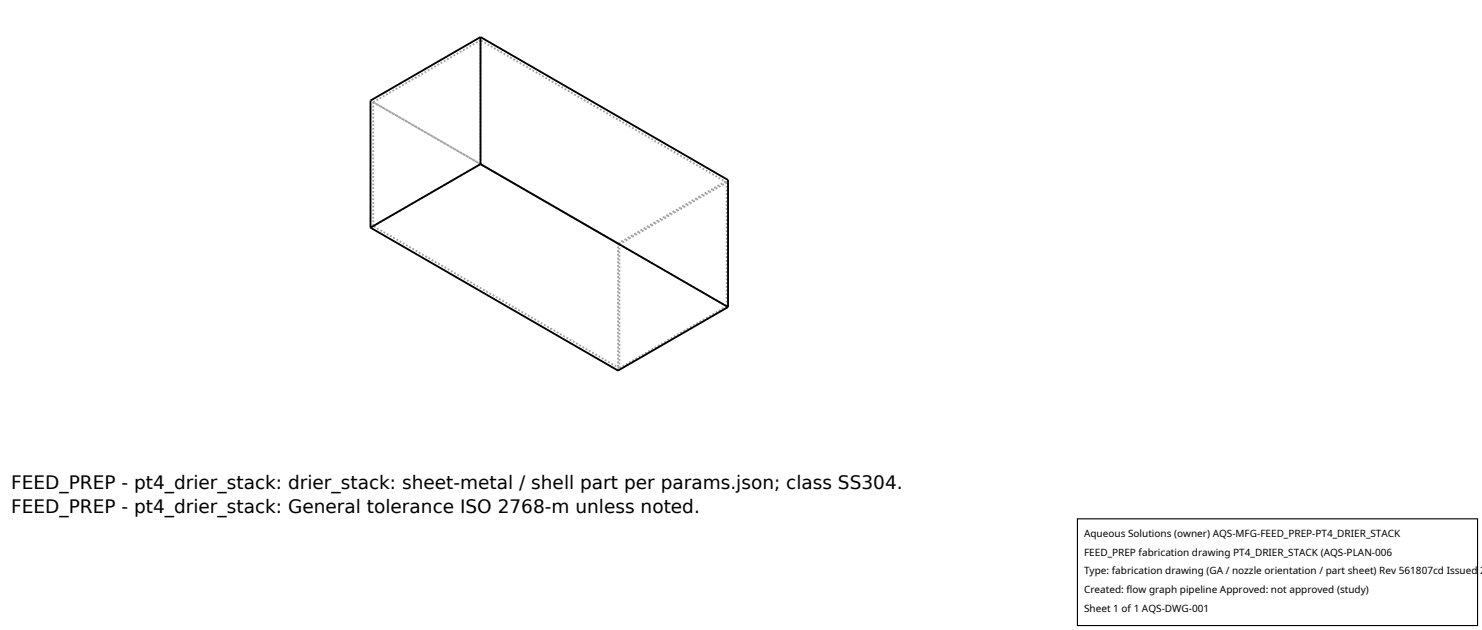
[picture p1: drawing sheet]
<svg xmlns="http://www.w3.org/2000/svg" width="212mm" height="90mm" viewBox="0 0 212 90" stroke-linecap="round" stroke-linejoin="round" font-family="sans-serif">
<defs><g id="words">
<g font-size="2.6">
<text x="1.6" y="69.8">FEED_PREP - pt4_drier_stack: drier_stack: sheet-metal / shell part per params.json; class SS304.</text>
<text x="1.6" y="73.3">FEED_PREP - pt4_drier_stack: General tolerance ISO 2768-m unless noted.</text>
</g>
<g font-size="1.4">
<text x="154.8" y="76.6">Aqueous Solutions (owner) AQS-MFG-FEED_PREP-PT4_DRIER_STACK</text>
<text x="154.8" y="79.3">FEED_PREP fabrication drawing PT4_DRIER_STACK (AQS-PLAN-006</text>
<text x="154.8" y="82">Type: fabrication drawing (GA / nozzle orientation / part sheet) Rev 561807cd Issued 2</text>
<text x="154.8" y="84.7">Created: flow graph pipeline Approved: not approved (study)</text>
<text x="154.8" y="87.4">Sheet 1 of 1 AQS-DWG-001</text>
</g>
</g></defs>
<g fill="none" stroke="#a0a0a0" stroke-width=".26" stroke-dasharray=".3 .3" stroke-linecap="butt">
<path d="M53.3 14.6l15.3-8.9M53.3 32.3v-17.7M53.3 32.3l15.3-8.9M68.6 23.4v-17.7M88.3 34.8l-35.4-20.4M88.3 34.8l15.7-9.1M88.5 34.9l15.3-8.9M88.5 34.9l-35.2-20.3M103.8 26l-35.2-20.3M88.3 52.9v-18.1M88.5 52.6v-17.7M88.5 52.6l15.3-8.9"/>
<path d="M88.5 52.6l-35.2-20.3M103.8 43.7v-17.7M103.8 43.7l-35.2-20.3"/>
</g>
<path d="M68.6 5.3l-15.7 9.1v18.1M68.6 5.3v18.1M68.6 5.3l35.4 20.4v18.1M52.9 32.5l35.4 20.4 15.7-9.1M68.6 23.4l35.4 20.4M68.6 23.4l-15.7 9.1" fill="none" stroke="#000" stroke-width=".26"/>
<path d="M153.9 74.1h57.1v15.2h-57.1z" fill="#fff" stroke="#000" stroke-width=".16"/>
<use href="#words"/>
</svg>
